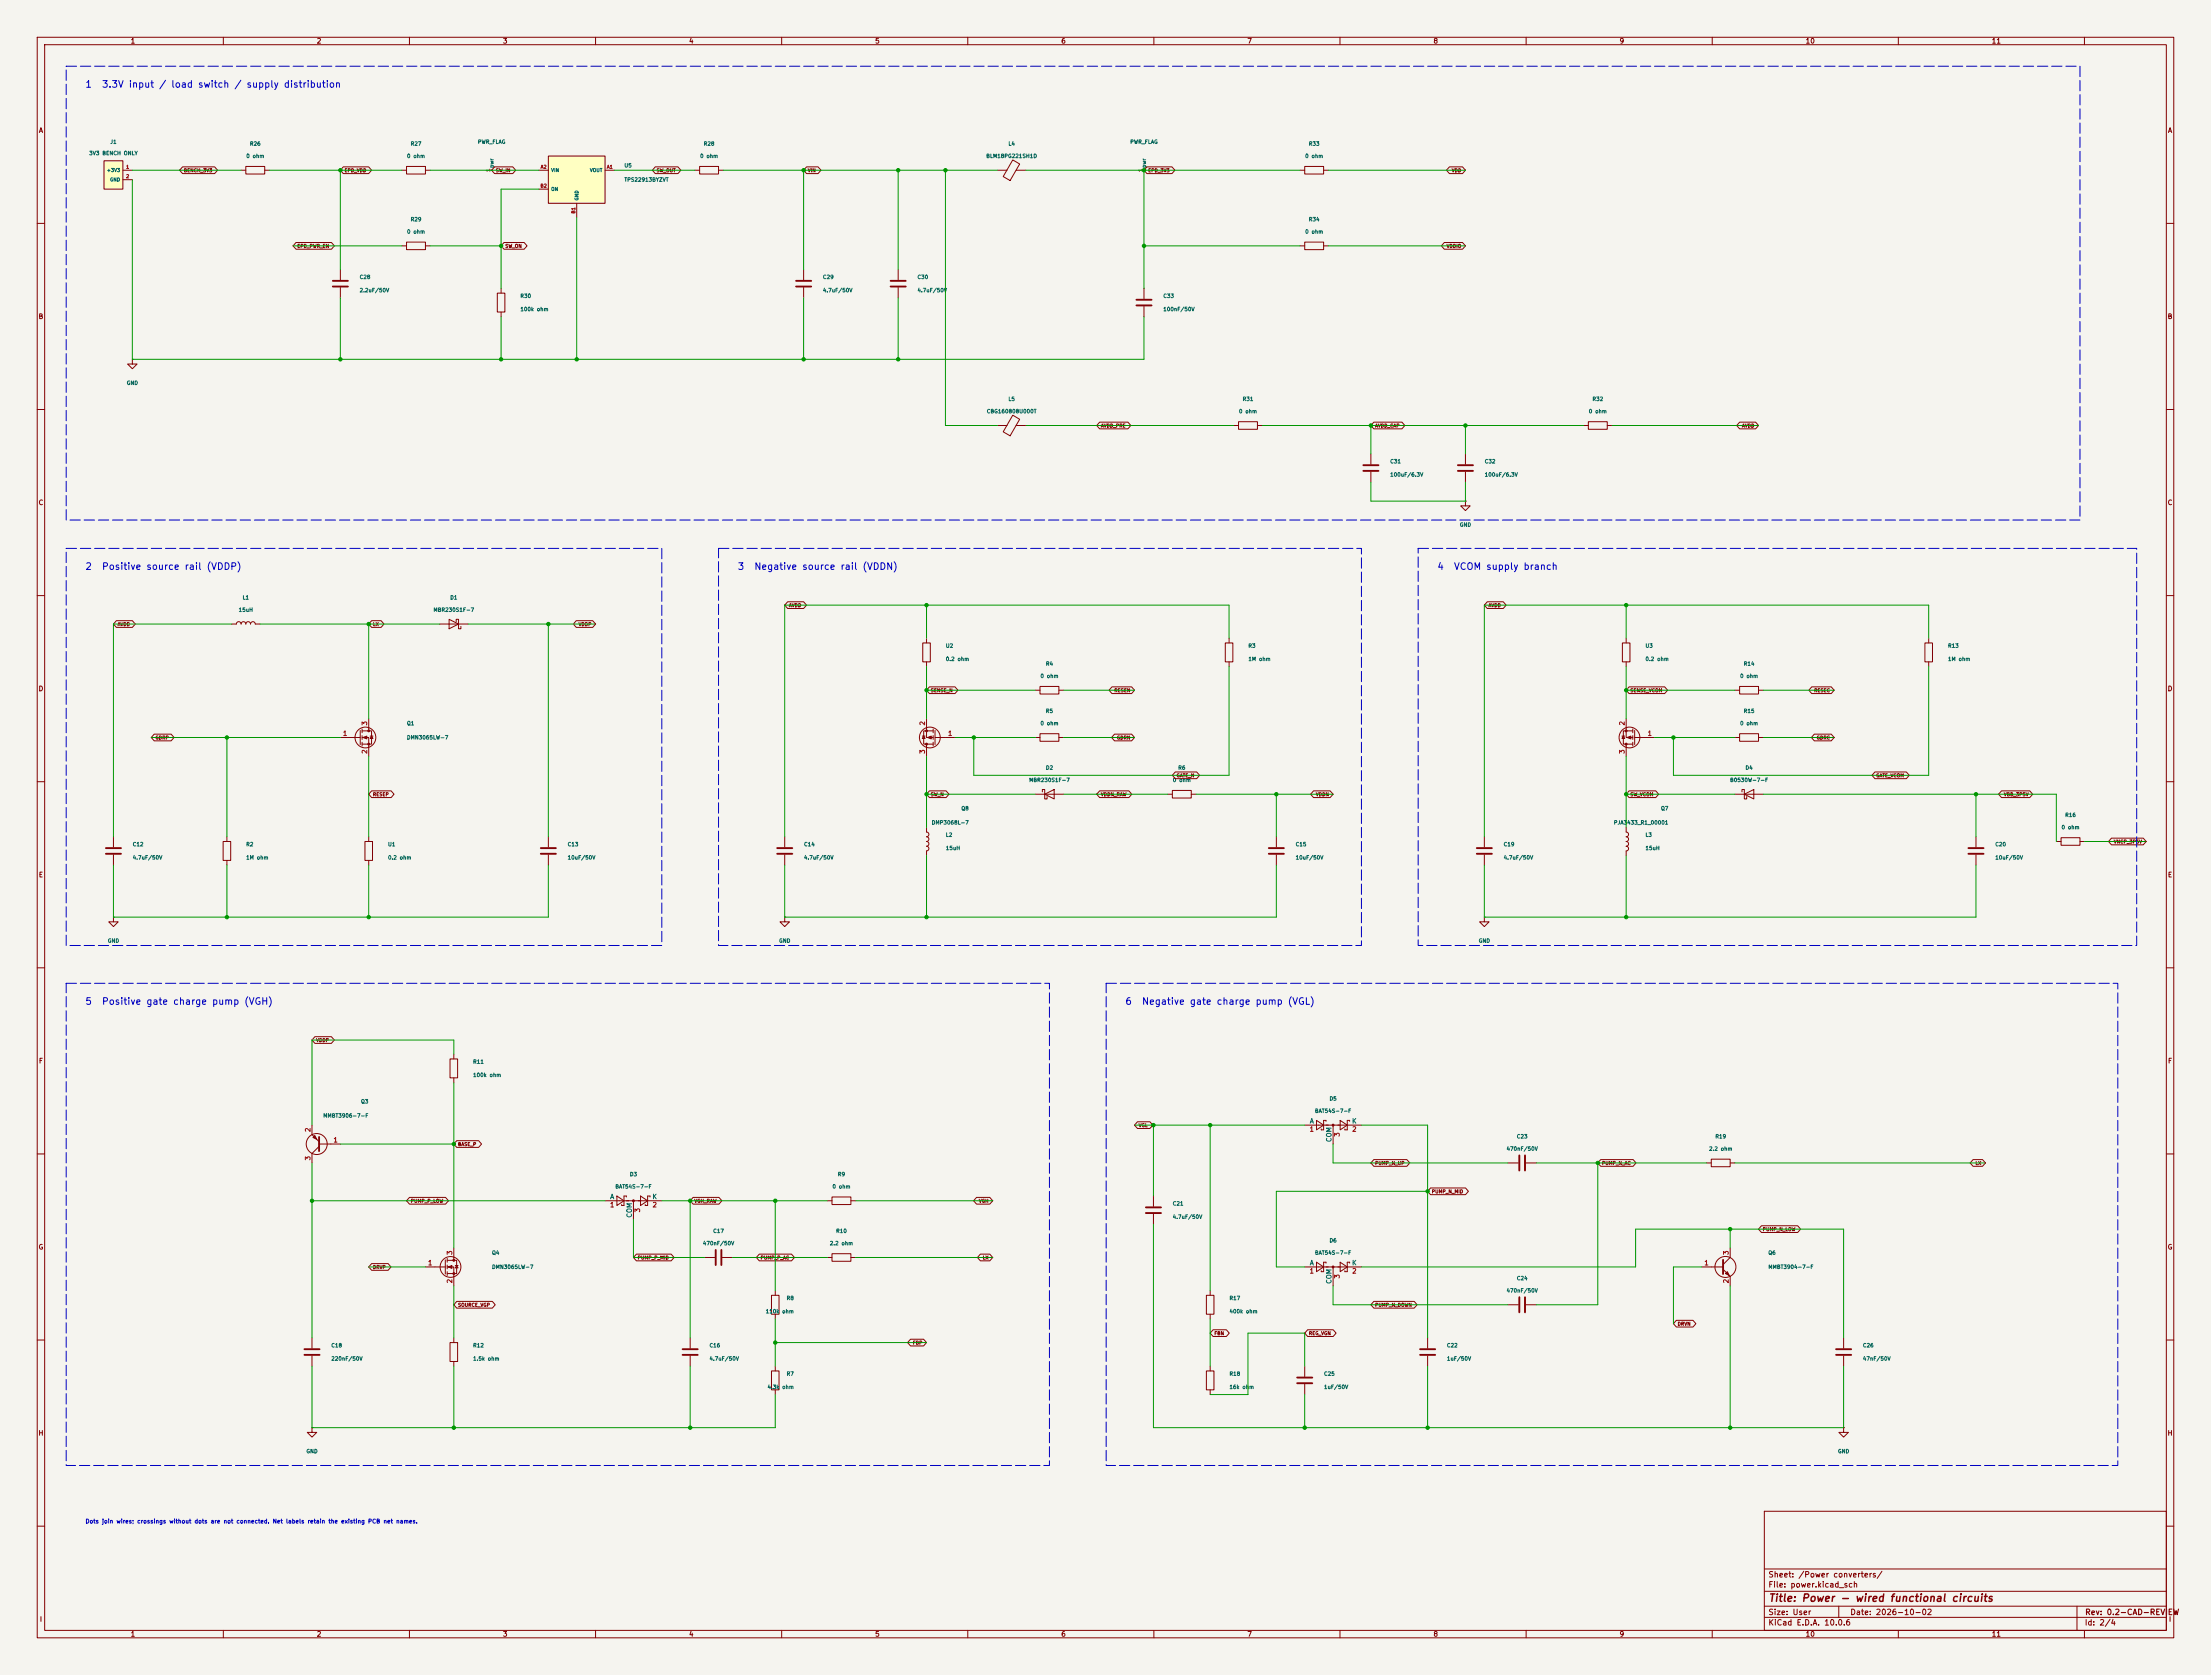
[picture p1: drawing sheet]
<svg xmlns="http://www.w3.org/2000/svg" width="594mm" height="450mm" viewBox="0 0 594 450" stroke-linecap="round" stroke-linejoin="round" font-family="sans-serif">
<defs><g id="words">
<text font-size="2" fill="#840000" x="475" y="430.8">Title: Power - wired functional circuits</text>
<g font-size="1.8" fill="#0000c2">
<text x="22.8" y="24">1</text>
<text x="27.2" y="24">3.3V input / load switch / supply distribution</text>
<text x="22.8" y="153.5">2</text>
<text x="27.2" y="153.5">Positive source rail (VDDP)</text>
<text x="198" y="153.5">3</text>
<text x="202.5" y="153.5">Negative source rail (VDDN)</text>
<text x="386" y="153.5">4</text>
<text x="390.5" y="153.5">VCOM supply branch</text>
<text x="22.8" y="270.4">5</text>
<text x="27.2" y="270.4">Positive gate charge pump (VGH)</text>
<text x="302.2" y="270.4">6</text>
<text x="306.6" y="270.4">Negative gate charge pump (VGL)</text>
</g>
<g font-size="1.5" fill="#840000">
<text x="475" y="424.2">Sheet: /Power converters/</text>
<text x="475" y="426.9">File: power.kicad_sch</text>
<text x="475" y="437.1">KiCad E.D.A. 10.0.6</text>
<text x="475" y="434.3">Size: User</text>
<text x="497" y="434.3">Date: 2026-10-02</text>
<text x="560" y="437.1">Id: 2/4</text>
<text x="560" y="434.2">Rev: 0.2-CAD-REVIEW</text>
</g>
<g font-size="1.3" fill="#840000">
<text x="35" y="12">1</text>
<text x="85" y="12">2</text>
<text x="135" y="12">3</text>
<text x="185" y="12">4</text>
<text x="235" y="12">5</text>
<text x="285" y="12">6</text>
<text x="335" y="12">7</text>
<text x="385" y="12">8</text>
<text x="435" y="12">9</text>
<text x="485" y="12">10</text>
<text x="535" y="12">11</text>
<text x="10.3" y="36">A</text>
<text x="582.3" y="36">A</text>
<text x="10.2" y="86">B</text>
<text x="582.2" y="86">B</text>
<text x="10.2" y="136">C</text>
<text x="582.2" y="136">C</text>
<text x="10.2" y="186">D</text>
<text x="582.2" y="186">D</text>
<text x="10.3" y="236">E</text>
<text x="582.3" y="236">E</text>
<text x="10.3" y="286">F</text>
<text x="582.3" y="286">F</text>
<text x="10.2" y="336">G</text>
<text x="582.2" y="336">G</text>
<text x="10.2" y="386">H</text>
<text x="582.2" y="386">H</text>
<text x="10.6" y="436">I</text>
<text x="582.6" y="436">I</text>
<text x="35" y="440">1</text>
<text x="85" y="440">2</text>
<text x="135" y="440">3</text>
<text x="185" y="440">4</text>
<text x="235" y="440">5</text>
<text x="285" y="440">6</text>
<text x="335" y="440">7</text>
<text x="385" y="440">8</text>
<text x="435" y="440">9</text>
<text x="485" y="440">10</text>
<text x="535" y="440">11</text>
</g>
<g font-size="1.3" fill="#a90000">
<text x="92" y="198">1</text>
<text x="98.9" y="195.1" transform="rotate(-90 98.9 195.1)">3</text>
<text x="248.8" y="195.1" transform="rotate(-90 248.8 195.1)">2</text>
<text x="254.5" y="198">1</text>
<text x="436.7" y="195.1" transform="rotate(-90 436.7 195.1)">2</text>
<text x="442.5" y="198">1</text>
<text x="98.9" y="202.7" transform="rotate(-90 98.9 202.7)">2</text>
<text x="248.8" y="202.7" transform="rotate(-90 248.8 202.7)">3</text>
<text x="436.7" y="202.7" transform="rotate(-90 436.7 202.7)">3</text>
<text x="83.7" y="304.3" transform="rotate(-90 83.7 304.3)">2</text>
<text x="351.7" y="304.3">1</text>
<text x="360.2" y="305.5" transform="rotate(-90 360.2 305.5)">3</text>
<text x="363.1" y="304.3">2</text>
<text x="83.7" y="311.9" transform="rotate(-90 83.7 311.9)">3</text>
<text x="89.4" y="307.2">1</text>
<text x="163.7" y="324.7">1</text>
<text x="172.2" y="325.9" transform="rotate(-90 172.2 325.9)">3</text>
<text x="175.2" y="324.7">2</text>
<text x="114.8" y="340.2">1</text>
<text x="121.8" y="337.3" transform="rotate(-90 121.8 337.3)">3</text>
<text x="457.7" y="340.2">1</text>
<text x="464.7" y="337.3" transform="rotate(-90 464.7 337.3)">3</text>
<text x="121.8" y="344.9" transform="rotate(-90 121.8 344.9)">2</text>
<text x="351.7" y="342.4">1</text>
<text x="360.2" y="343.6" transform="rotate(-90 360.2 343.6)">3</text>
<text x="363.1" y="342.4">2</text>
<text x="464.7" y="344.9" transform="rotate(-90 464.7 344.9)">2</text>
</g>
<g font-size="1.3" fill="#006464">
<text x="351.8" y="302.1">A</text>
<text x="363.1" y="302.1">K</text>
<text x="358" y="307" transform="rotate(-90 358 307)">COM</text>
<text x="163.8" y="322.5">A</text>
<text x="175.1" y="322.5">K</text>
<text x="170" y="327.3" transform="rotate(-90 170 327.3)">COM</text>
<text x="351.8" y="340.2">A</text>
<text x="363.1" y="340.2">K</text>
<text x="358" y="345.1" transform="rotate(-90 358 345.1)">COM</text>
</g>
<text font-size="1.1" fill="#0000c2" x="22.9" y="409.5">Dots join wires; crossings without dots are not connected. Net labels retain the existing PCB net names.</text>
<g font-size="1" fill="#006464">
<text x="23.9" y="41.9">3V3 BENCH ONLY</text>
<text x="29.5" y="38.9">J1</text>
<text x="67" y="39.4">R26</text>
<text x="110.2" y="39.4">R27</text>
<text x="128.3" y="38.9">PWR_FLAG</text>
<text x="188.9" y="39.4">R28</text>
<text x="270.8" y="39.4">L4</text>
<text x="303.5" y="38.9">PWR_FLAG</text>
<text x="351.5" y="39.4">R33</text>
<text x="66.1" y="42.7">0 ohm</text>
<text x="109.2" y="42.7">0 ohm</text>
<text x="132.8" y="45.2" transform="rotate(-90 132.8 45.2)">pwr</text>
<text x="167.6" y="45.2">U5</text>
<text x="188" y="42.7">0 ohm</text>
<text x="264.8" y="42.7">BLM18PG221SH1D</text>
<text x="308.1" y="45.2" transform="rotate(-90 308.1 45.2)">pwr</text>
<text x="350.5" y="42.7">0 ohm</text>
<text x="167.6" y="49">TPS22913BYZVT</text>
<text x="110.2" y="59.7">R29</text>
<text x="351.5" y="59.7">R34</text>
<text x="109.2" y="63">0 ohm</text>
<text x="350.5" y="63">0 ohm</text>
<text x="96.5" y="75.2">C28</text>
<text x="221" y="75.2">C29</text>
<text x="246.4" y="75.2">C30</text>
<text x="96.5" y="78.7">2.2uF/50V</text>
<text x="139.7" y="80.3">R30</text>
<text x="139.7" y="83.8">100k ohm</text>
<text x="221" y="78.7">4.7uF/50V</text>
<text x="246.4" y="78.7">4.7uF/50V</text>
<text x="312.4" y="80.3">C33</text>
<text x="312.4" y="83.8">100nF/50V</text>
<text x="33.9" y="103.6">GND</text>
<text x="270.8" y="108">L5</text>
<text x="333.7" y="108">R31</text>
<text x="427.7" y="108">R32</text>
<text x="265" y="111.3">CBG160808U000T</text>
<text x="332.8" y="111.3">0 ohm</text>
<text x="426.7" y="111.3">0 ohm</text>
<text x="373.4" y="124.7">C31</text>
<text x="398.8" y="124.7">C32</text>
<text x="373.4" y="128.3">100uF/6.3V</text>
<text x="398.8" y="128.3">100uF/6.3V</text>
<text x="392.1" y="141.7">GND</text>
<text x="65.1" y="161.3">L1</text>
<text x="120.8" y="161.3">D1</text>
<text x="64" y="164.6">15uH</text>
<text x="116.3" y="164.6">MBR230S1F-7</text>
<text x="254" y="174.3">U2</text>
<text x="254" y="177.8">0.2 ohm</text>
<text x="280.9" y="179.1">R4</text>
<text x="335.3" y="174.3">R3</text>
<text x="335.3" y="177.8">1M ohm</text>
<text x="441.9" y="174.3">U3</text>
<text x="441.9" y="177.8">0.2 ohm</text>
<text x="468.3" y="179.1">R14</text>
<text x="523.2" y="174.3">R13</text>
<text x="523.2" y="177.8">1M ohm</text>
<text x="279.4" y="182.4">0 ohm</text>
<text x="467.4" y="182.4">0 ohm</text>
<text x="280.9" y="191.8">R5</text>
<text x="468.3" y="191.8">R15</text>
<text x="109.2" y="195.1">Q1</text>
<text x="279.4" y="195.1">0 ohm</text>
<text x="467.4" y="195.1">0 ohm</text>
<text x="109.2" y="198.9">DMN3065LW-7</text>
<text x="280.9" y="207">D2</text>
<text x="316.4" y="207">R6</text>
<text x="468.8" y="207">D4</text>
<text x="276.4" y="210.3">MBR230S1F-7</text>
<text x="315" y="210.3">0 ohm</text>
<text x="464.7" y="210.3">B0530W-7-F</text>
<text x="250.2" y="221.8">DMP3068L-7</text>
<text x="258.2" y="217.9">Q8</text>
<text x="433.5" y="221.8">PJA3433_R1_00001</text>
<text x="446.1" y="217.9">Q7</text>
<text x="554.7" y="219.7">R16</text>
<text x="35.5" y="227.6">C12</text>
<text x="66" y="227.6">R2</text>
<text x="104.1" y="227.6">U1</text>
<text x="152.4" y="227.6">C13</text>
<text x="215.9" y="227.6">C14</text>
<text x="254" y="225.1">L2</text>
<text x="348" y="227.6">C15</text>
<text x="403.8" y="227.6">C19</text>
<text x="441.9" y="225.1">L3</text>
<text x="535.9" y="227.6">C20</text>
<text x="553.7" y="223">0 ohm</text>
<text x="35.5" y="231.1">4.7uF/50V</text>
<text x="66" y="231.1">1M ohm</text>
<text x="104.1" y="231.1">0.2 ohm</text>
<text x="152.4" y="231.1">10uF/50V</text>
<text x="215.9" y="231.1">4.7uF/50V</text>
<text x="254" y="228.6">15uH</text>
<text x="348" y="231.1">10uF/50V</text>
<text x="403.8" y="231.1">4.7uF/50V</text>
<text x="441.9" y="228.6">15uH</text>
<text x="535.9" y="231.1">10uF/50V</text>
<text x="28.9" y="253.5">GND</text>
<text x="209.2" y="253.5">GND</text>
<text x="397.2" y="253.5">GND</text>
<text x="127" y="286">R11</text>
<text x="127" y="289.6">100k ohm</text>
<text x="96.9" y="296.7">Q3</text>
<text x="353.2" y="299.2">BAT54S-7-F</text>
<text x="357.1" y="295.9">D5</text>
<text x="86.7" y="300.5">MMBT3906-7-F</text>
<text x="404.6" y="309.4">470nF/50V</text>
<text x="407.4" y="306.1">C23</text>
<text x="459" y="309.4">2.2 ohm</text>
<text x="460.7" y="306.1">R19</text>
<text x="169.1" y="316.2">D3</text>
<text x="225" y="316.2">R9</text>
<text x="165.2" y="319.5">BAT54S-7-F</text>
<text x="223.5" y="319.5">0 ohm</text>
<text x="314.9" y="324.1">C21</text>
<text x="314.9" y="327.7">4.7uF/50V</text>
<text x="188.7" y="334.8">470nF/50V</text>
<text x="191.5" y="331.5">C17</text>
<text x="222.8" y="334.8">2.2 ohm</text>
<text x="224.5" y="331.5">R10</text>
<text x="357.1" y="334">D6</text>
<text x="132.1" y="337.3">Q4</text>
<text x="132.1" y="341.1">DMN3065LW-7</text>
<text x="353.2" y="337.3">BAT54S-7-F</text>
<text x="475" y="337.3">Q6</text>
<text x="475" y="341.1">MMBT3904-7-F</text>
<text x="404.6" y="347.5">470nF/50V</text>
<text x="407.4" y="344.2">C24</text>
<text x="205.6" y="353.1">110k</text>
<text x="210" y="353.1">ohm</text>
<text x="211.2" y="349.5">R8</text>
<text x="330.2" y="349.5">R17</text>
<text x="330.2" y="353.1">400k ohm</text>
<text x="88.9" y="362.2">C18</text>
<text x="88.9" y="365.8">220nF/50V</text>
<text x="127" y="362.2">R12</text>
<text x="127" y="365.8">1.5k ohm</text>
<text x="190.5" y="362.2">C16</text>
<text x="190.5" y="365.8">4.7uF/50V</text>
<text x="388.6" y="362.2">C22</text>
<text x="388.6" y="365.8">1uF/50V</text>
<text x="500.4" y="362.2">C26</text>
<text x="500.4" y="365.8">47nF/50V</text>
<text x="211.2" y="369.8">R7</text>
<text x="330.2" y="369.8">R18</text>
<text x="355.6" y="369.8">C25</text>
<text x="206.1" y="373.4">4.3k</text>
<text x="210" y="373.4">ohm</text>
<text x="330.2" y="373.4">16k ohm</text>
<text x="355.6" y="373.4">1uF/50V</text>
<text x="82.2" y="390.7">GND</text>
<text x="493.7" y="390.7">GND</text>
</g>
<g font-size="1" fill="#a90000">
<text x="131.9" y="46.3" transform="rotate(-90 131.9 46.3)">1</text>
<text x="307.2" y="46.3" transform="rotate(-90 307.2 46.3)">1</text>
</g>
<g font-size=".9" fill="#006464">
<text x="28.6" y="46.4">+3V3</text>
<text x="148" y="46.4">VIN</text>
<text x="158.4" y="46.4">VOUT</text>
<text x="29.5" y="49">GND</text>
<text x="148" y="51.5">ON</text>
<text x="155.6" y="54" transform="rotate(-90 155.6 54)">GND</text>
</g>
<g font-size=".9" fill="#a90000">
<text x="33.8" y="45.5">1</text>
<text x="145.1" y="45.5">A2</text>
<text x="162.9" y="45.5">A1</text>
<text x="33.8" y="48.1">2</text>
<text x="145.1" y="50.6">B2</text>
<text x="154.7" y="57.5" transform="rotate(-90 154.7 57.5)">B1</text>
</g>
<g font-size=".9" fill="#840000">
<text x="49.3" y="46.5">BENCH_3V3</text>
<text x="92.5" y="46.5">EPD_VDD</text>
<text x="133.1" y="46.5">SW_IN</text>
<text x="176.3" y="46.5">SW_OUT</text>
<text x="216.9" y="46.5">VIN</text>
<text x="308.4" y="46.5">EPD_3V3</text>
<text x="389.9" y="46.5">VDD</text>
<text x="79.8" y="66.8">EPD_PWR_EN</text>
<text x="135.6" y="66.8">SW_ON</text>
<text x="388.6" y="66.8">VDDIO</text>
<text x="295.7" y="115.1">AVDD_PRE</text>
<text x="369.3" y="115.1">AVDD_CAP</text>
<text x="467.9" y="115.1">AVDD</text>
<text x="211.8" y="163.3">AVDD</text>
<text x="399.8" y="163.3">AVDD</text>
<text x="31.5" y="168.4">AVDD</text>
<text x="100.1" y="168.4">LX</text>
<text x="155.3" y="168.4">VDDP</text>
<text x="249.9" y="186.2">SENSE_N</text>
<text x="299.3" y="186.2">RESEN</text>
<text x="437.9" y="186.2">SENSE_VCOM</text>
<text x="487.3" y="186.2">RESEC</text>
<text x="41.7" y="198.9">GDRP</text>
<text x="300" y="198.9">GDRN</text>
<text x="488" y="198.9">GDRC</text>
<text x="316" y="209">GATE_N</text>
<text x="503.9" y="209">GATE_VCOM</text>
<text x="100.1" y="214.1">RESEP</text>
<text x="249.9" y="214.1">SW_N</text>
<text x="295.7" y="214.1">VDDN_RAW</text>
<text x="353.4" y="214.1">VDDN</text>
<text x="437.9" y="214.1">SW_VCOM</text>
<text x="538.3" y="214.1">VBB_3P5V</text>
<text x="567.8" y="226.8">VNCP_3P5V</text>
<text x="84.8" y="280.2">VDDP</text>
<text x="305.8" y="303">VGL</text>
<text x="122.9" y="308.1">BASE_P</text>
<text x="369.3" y="313.2">PUMP_N_UP</text>
<text x="430.3" y="313.2">PUMP_N_AC</text>
<text x="530.6" y="313.2">LX</text>
<text x="110.2" y="323.3">PUMP_P_LOW</text>
<text x="186.4" y="323.3">VGH_RAW</text>
<text x="262.9" y="323.3">VGH</text>
<text x="384.6" y="320.8">PUMP_N_MID</text>
<text x="473.5" y="331">PUMP_N_LOW</text>
<text x="100.1" y="341.1">DRVP</text>
<text x="171.2" y="338.6">PUMP_P_MID</text>
<text x="204.2" y="338.6">PUMP_P_AC</text>
<text x="263.9" y="338.6">LX</text>
<text x="122.9" y="351.3">SOURCE_VGP</text>
<text x="369.3" y="351.3">PUMP_N_DOWN</text>
<text x="326.1" y="358.9">FBN</text>
<text x="351.5" y="358.9">REG_VGN</text>
<text x="450.6" y="356.4">DRVN</text>
<text x="245.1" y="361.4">FBP</text>
</g>
</g></defs>
<path d="M0 0h594v450h-594z" fill="#f5f4ef" stroke="#f5f4ef" stroke-width=".27"/>
<g fill="none" stroke="#840000" stroke-width=".27">
<path d="M10 10h574v430h-574zM12 12h570v426h-570zM60 10v2M110 10v2M160 10v2M210 10v2M260 10v2M310 10v2M360 10v2M410 10v2M460 10v2M510 10v2"/>
<path d="M560 10v2M10 60h2M582 60h2M10 110h2M582 110h2M10 160h2M582 160h2M10 210h2M582 210h2M530.9 224.8v2.8M530.9 229.6v2.8M10 260h2"/>
<path d="M582 260h2M10 310h2M582 310h2M10 360h2M582 360h2M495.3 383.6v1.2h1.3l-1.3 1.3-1.3-1.3h1.3M495.3 383.6h.1M10 410h2M474 406h108v32h-108zM582 410h2M60 438v2M110 438v2"/>
<path d="M160 438v2M210 438v2M260 438v2M310 438v2M360 438v2M410 438v2M460 438v2M474 434.5h108M474 431.5h108M474 427.5h108M474 421.5h108M494 431.5v3"/>
<path d="M510 438v2M558 431.5v6.5M560 438v2"/>
</g>
<path d="M528.8 227.9h4.1M528.8 229.4h4.1" fill="none" stroke="#840000" stroke-width=".51"/>
<path d="M27.9 43.2h5.1v7.6h-5.1z" fill="#ffffc2"/>
<g fill="none" stroke="#840000" stroke-width=".27">
<path d="M27.9 43.2h5.1v7.6h-5.1zM33 45.7h2.6M33 48.3h2.6M107.9 45.7h1.3M109.2 44.7h5.1v2h-5.1zM114.3 45.7h1.3M186.7 45.7h1.3M188 44.7h5v2h-5zM193 45.7h1.3M268 45.7h2.5M272.1 43l1.8 1.1-2.5 4.4-1.9-1.1zM273 45.7h2.6"/>
<path d="M307.3 45.7h.1M349.2 45.7h1.3M350.5 44.7h5.1v2h-5.1zM355.6 45.7h1.3M107.9 66.1h1.3M109.2 65h5.1v2.1h-5.1zM114.3 66.1h1.3M133.6 78.8h2v5h-2zM134.6 77.5v1.3M215.9 72.4v2.8M215.9 77.2v2.8M241.3 72.4v2.8"/>
<path d="M241.3 77.2v2.8M307.3 77.5v2.8M349.2 66.1h1.3M350.5 65h5.1v2.1h-5.1zM355.6 66.1h1.3M35.6 96.5v1.3h1.2l-1.2 1.3-1.3-1.3h1.3M35.6 96.5h.1M134.6 83.8v1.3M307.3 82.3v2.8M268 114.3h2.5M272.1 111.5l1.8 1.1-2.5 4.5-1.9-1.1zM273 114.3h2.6"/>
<path d="M331.5 114.3h1.2M332.7 113.3h5.1v2h-5.1zM337.8 114.3h1.3M425.4 114.3h1.3M426.7 113.3h5.1v2h-5.1zM431.8 114.3h1.3M368.3 121.9v2.8M368.3 126.8v2.8M393.7 134.6v1.3h1.3l-1.3 1.3-1.3-1.3h1.3M393.7 134.6h.1M393.7 121.9v2.8M393.7 126.8v2.8"/>
<path d="M62.2 167.7h1.3l.2-.5 .4-.2 .5 .2 .2 .5 .2-.5 .4-.2 .5 .2 .1 .5 .2-.5 .5-.2 .4 .2 .2 .5 .2-.5 .4-.2 .5 .2 .2 .5h1.2M118.1 167.7h7.6M120.6 166.4l2.6 1.3-2.6 1.2zM122.6 167v-.6h.6v2.5h.6v-.6M247.9 172.7h2v5.1h-2zM248.9 171.5v1.2M248.9 177.8v1.3M329.2 172.7h2v5.1h-2zM330.2 171.5v1.2M330.2 177.8v1.3M435.9 172.7h2v5.1h-2zM436.9 171.5v1.2"/>
<path d="M436.9 177.8v1.3M517.1 172.7h2.1v5.1h-2.1zM518.2 171.5v1.2M518.2 177.8v1.3M91.4 198.1h5.4M96.8 196.2v3.8M97.3 196.4h2.5v3.5h-2.5M97.3 198.1h1.8v5.1M97.3 195.8v1.1M97.3 197.6v1M97.3 199.4v1M99.1 193.1v3.3"/>
<path d="M99.4 197.8h.8M99.8 197.8l.4 .6h-.8zM247.8 197.8h.7M248.2 197.8l.3 .6h-.7zM248.9 193.1v5h1.8M248.9 199.9v3.3M250.7 196.4h-2.5v3.5h2.5M250.7 195.8v1.1M250.7 197.6v1M250.7 199.4v1M251.2 196.2v3.8M251.2 198.1h5.3"/>
<path d="M278.1 198.1h1.3M278.1 185.4h1.3M279.4 184.4h5.1v2h-5.1zM279.4 197.1h5.1v2h-5.1zM284.5 198.1h1.2M284.5 185.4h1.2M435.7 197.8h.8M436.1 197.8l.4 .6h-.8zM436.9 193.1v5h1.8M436.9 199.9v3.3M438.7 196.4h-2.6v3.5h2.6M438.7 195.8v1.1"/>
<path d="M438.7 197.6v1M438.7 199.4v1M439.2 198.1h5.3M439.2 196.2v3.8M466.1 198.1h1.3M466.1 185.4h1.3M467.4 184.4h5v2h-5zM467.4 197.1h5v2h-5zM472.4 198.1h1.3M472.4 185.4h1.3M278.1 213.4h7.6M280 212.7v-.6h.7v2.5h.6v-.6"/>
<path d="M280.7 213.4l2.5-1.3v2.5zM313.7 213.4h1.3M315 212.4h5v2h-5zM320 213.4h1.3M466.1 213.4h7.6M468 212.7v-.6h.6v2.5h.7v-.6M468.6 213.4l2.6-1.3v2.5zM30.5 224.8v2.8M30.5 229.6v2.8M59.9 226.1h2.1v5.1h-2.1zM61 224.8v1.3M61 231.2v1.2"/>
<path d="M98 226.1h2.1v5.1h-2.1zM99.1 224.8v1.3M99.1 231.2v1.2M147.3 224.8v2.8M147.3 229.6v2.8M210.8 224.8v2.8M210.8 229.6v2.8M248.9 222.3v1.2l.5 .2 .1 .5-.1 .4-.5 .2 .5 .2 .1 .4-.1 .5-.5 .2 .5 .2 .1 .4-.1 .4-.5 .2 .5 .2 .1 .5-.1 .4-.5 .2v1.3M342.9 224.8v2.8M342.9 229.6v2.8M398.8 224.8v2.8M398.8 229.6v2.8"/>
<path d="M436.9 222.3v1.2l.4 .2 .2 .5-.2 .4-.4 .2 .4 .2 .2 .4-.2 .5-.4 .2 .4 .2 .2 .4-.2 .5-.4 .2 .4 .1 .2 .5-.2 .4-.4 .2v1.3M552.4 226.1h1.3M553.7 225.1h5.1v2h-5.1zM558.8 226.1h1.3M30.5 246.4v1.3h1.2l-1.2 1.2-1.3-1.2h1.3M30.5 246.4h.1M210.8 246.4v1.3h1.3l-1.3 1.2-1.3-1.2h1.3M210.8 246.4h.1M398.8 246.4v1.3h1.2l-1.2 1.2-1.3-1.2h1.3M398.8 246.4h.1M120.9 284.5h2v5.1h-2zM121.9 283.2v1.3"/>
<path d="M121.9 289.6v1.2M83.8 302.3v2.5l1.9 1.9M85.7 308l-1.9 1.9v2.5M85.7 307.4h5.7M350.5 302.3h15.3M353.7 301l1.9 1.3-1.9 1.2zM356.2 301.3v-.3h-.6v2.5h-.6v-.2M358.1 302.3v5.1M360 301l1.9 1.3-1.9 1.2zM362.6 301.3v-.3h-.7v2.5h-.6v-.2M405.1 312.4h2.8M410 312.4h2.7"/>
<path d="M458.5 312.4h1.2M459.7 311.4h5.1v2h-5.1zM464.8 312.4h1.3M119.6 338.5v3.8M120.1 338.6h2.6v3.6h-2.6M120.1 338.1v1M120.1 339.9v1M121.9 335.3v3.3M122.3 340h.8M122.7 340l.4 .6h-.8zM162.6 322.6h15.2M165.7 321.3l1.9 1.3-1.9 1.3z"/>
<path d="M168.3 321.6v-.3h-.7v2.6h-.6v-.3M170.2 322.6v5.1M172.1 321.3l1.9 1.3-1.9 1.3zM174.6 321.6v-.3h-.6v2.6h-.6v-.3M189.2 337.8h2.8M194.1 337.8h2.7M222.2 322.6h1.3M222.2 337.8h1.3M223.5 336.8h5.1v2h-5.1zM223.5 321.6h5.1v2h-5.1zM228.6 322.6h1.3M228.6 337.8h1.3"/>
<path d="M309.9 321.3v2.8M309.9 326.1v2.8M353.7 339.1l1.9 1.3-1.9 1.2zM356.2 339.4v-.3h-.6v2.5h-.6v-.2M360 339.1l1.9 1.3-1.9 1.2zM362.6 339.4v-.3h-.7v2.5h-.6v-.2M464.8 335.3v2.5l-1.9 1.9M83.8 359.4v2.8M114.3 340.4h5.3M120.1 340.4h1.8v5.1M120.1 341.6v1.1M121.9 359.4v1.3"/>
<path d="M185.4 359.4v2.8M207.3 348h2v5.1h-2zM208.3 346.7v1.3M208.3 353.1v1.2M324.1 348h2v5.1h-2zM325.1 346.7v1.3M325.1 353.1v1.2M350.5 340.4h15.3M358.1 340.4v5.1M383.5 359.4v2.8M405.1 350.5h2.8M410 350.5h2.7"/>
<path d="M457.2 340.4h5.7M462.9 341l1.9 1.9v2.6M495.3 359.4v2.8M83.8 364.2v2.8M120.9 360.7h2v5.1h-2zM121.9 365.8v1.2M185.4 364.2v2.8M207.3 368.3h2v5.1h-2zM208.3 367v1.3M208.3 373.4v1.3M324.1 368.3h2v5.1h-2zM325.1 367v1.3"/>
<path d="M325.1 373.4v1.3M350.5 367v2.8M350.5 371.9v2.8M383.5 364.2v2.8M495.3 364.2v2.8M83.8 383.6v1.2h1.3l-1.3 1.3-1.3-1.3h1.3M83.8 383.6h.1"/>
<circle cx="98.2" cy="198.1" r="2.79"/>
<circle cx="249.8" cy="198.1" r="2.79"/>
<circle cx="437.8" cy="198.1" r="2.79"/>
<circle cx="85.1" cy="307.4" r="2.82"/>
<circle cx="121" cy="340.4" r="2.79"/>
<circle cx="463.5" cy="340.4" r="2.82"/>
</g>
<g fill="#840000" stroke="#840000" stroke-width=".27">
<path d="M249.2 198.1l1-.3v.7z"/>
<path d="M84.1 305.6l.5-.5 .5 1z"/>
<path d="M463.5 342.2l.6-.6 .5 1.1z"/>
<path d="M437.1 198.1l1-.3v.7z"/>
<path d="M120.4 340.4l1-.4v.8z"/>
<path d="M97.5 198.1l1.1-.3v.7z"/>
<circle cx="170.2" cy="322.6" r=".25"/>
<circle cx="248.9" cy="199.9" r=".25"/>
<circle cx="248.9" cy="196.4" r=".25"/>
<circle cx="436.9" cy="199.9" r=".25"/>
<circle cx="436.9" cy="196.4" r=".25"/>
<circle cx="358.1" cy="302.3" r=".25"/>
<circle cx="121.9" cy="338.6" r=".25"/>
<circle cx="121.9" cy="342.2" r=".25"/>
<circle cx="99.1" cy="196.4" r=".25"/>
<circle cx="99.1" cy="199.9" r=".25"/>
<circle cx="358.1" cy="340.4" r=".25"/>
</g>
<g fill="none" stroke="#840000" stroke-width=".51">
<path d="M213.9 75.5h4M213.9 77h4M239.3 75.5h4M239.3 77h4M305.3 80.5h4.1M305.3 82.1h4.1M366.3 125h4M366.3 126.5h4M391.7 125h4M391.7 126.5h4M28.4 227.9h4.1M28.4 229.4h4.1"/>
<path d="M145.3 227.9h4.1M145.3 229.4h4.1M208.8 227.9h4.1M208.8 229.4h4.1M340.9 227.9h4M340.9 229.4h4M396.7 227.9h4.1M396.7 229.4h4.1M85.7 305.4v3.9M408.2 310.4v4.1M409.7 310.4v4.1M192.3 335.8v4.1"/>
<path d="M193.8 335.8v4.1M307.8 324.4h4.1M307.8 325.9h4.1M462.9 338.5v3.8M408.2 348.5v4.1M409.7 348.5v4.1M81.8 362.5h4.1M81.8 364h4.1M183.4 362.5h4.1M183.4 364h4.1M348.5 370.1h4.1M348.5 371.6h4.1"/>
<path d="M381.5 362.5h4.1M381.5 364h4.1M493.3 362.5h4M493.3 364h4"/>
</g>
<path d="M147.3 41.9h15.3v12.7h-15.3z" fill="#ffffc2"/>
<g fill="none" stroke="#840000" stroke-width=".27">
<path d="M49 44.8h8.7l.8 .9-.8 .9h-8.7l-.7-.9zM64.8 45.7h1.2M66 44.7h5.1v2h-5.1zM71.1 45.7h1.3M92.2 44.8h6.8l.8 .9-.8 .9h-6.8l-.8-.9zM132.1 45.7h.1M132.9 44.8h4.9l.7 .9-.7 .9h-4.9l-.8-.9zM144.8 45.7h2.5M144.8 50.8h2.5M147.3 41.9h15.3v12.7h-15.3zM154.9 54.6v3.8M162.6 45.7h2.5"/>
<path d="M176 44.8h6.1l.8 .9-.8 .9h-6.1l-.7-.9zM216.7 44.8h3.1l.8 .9-.8 .9h-3.1l-.8-.9zM308.1 44.8h6.8l.7 .9-.7 .9h-6.8l-.8-.9zM389.4 44.8h3.5l.8 .9-.8 .9h-3.5l-.8-.9zM79.5 65.2h9.5l.8 .9-.8 .9h-9.5l-.8-.9zM91.4 72.4v2.8M91.4 77.2v2.8M135.4 65.2h5.4l.8 .9-.8 .9h-5.4l-.8-.9zM388 65.2h4.9l.8 .9-.8 .9h-4.9l-.8-.9zM295.4 113.4h7.6l.8 .9-.8 .9h-7.6l-.8-.9zM369.1 113.4h7.5l.8 .9-.8 .9h-7.5l-.8-.9zM467.4 113.4h4.3l.7 .9-.7 .9h-4.3l-.8-.9z"/>
<path d="M31.3 166.8h4.3l.7 .9-.7 .9h-4.3l-.8-.9zM99.8 166.8h2.6l.8 .9-.8 .9h-2.6l-.7-.9zM154.8 166.8h4.4l.8 .9-.8 .9h-4.4l-.8-.9zM211.6 161.7h4.3l.8 .9-.8 .9h-4.3l-.8-.9zM399.6 161.7h4.3l.7 .9-.7 .9h-4.3l-.8-.9zM41.4 197.2h4.6l.8 .9-.8 .9h-4.6l-.8-.9zM249.7 184.5h6.9l.8 .9-.8 .9h-6.9l-.8-.9zM298.7 184.5h5.3l.8 .9-.8 .9h-5.3l-.7-.9zM299.4 197.2h4.6l.8 .9-.8 .9h-4.6l-.8-.9zM437.7 184.5h9.5l.8 .9-.8 .9h-9.5l-.8-.9zM486.7 184.5h5.3l.8 .9-.8 .9h-5.3l-.7-.9zM487.4 197.2h4.6l.8 .9-.8 .9h-4.6l-.8-.9z"/>
<path d="M99.8 212.5h5.3l.8 .9-.8 .9h-5.3l-.7-.9zM249.7 212.5h4.5l.8 .9-.8 .9h-4.5l-.8-.9zM295.4 212.5h7.9l.8 .9-.8 .9h-7.9l-.8-.9zM315.7 207.4h5.8l.8 .9-.8 .9h-5.8l-.7-.9zM352.9 212.5h4.5l.7 .9-.7 .9h-4.5l-.8-.9zM437.7 212.5h7.1l.8 .9-.8 .9h-7.1l-.8-.9zM503.7 207.4h8.5l.7 .9-.7 .9h-8.5l-.8-.9zM537.7 212.5h7.6l.8 .9-.8 .9h-7.6l-.8-.9zM567.3 225.2h8.5l.8 .9-.8 .9h-8.5l-.8-.9zM84.6 278.5h4.4l.8 .9-.8 .9h-4.4l-.8-.9zM122.7 306.5h5.9l.8 .9-.8 .9h-5.9l-.8-.9zM305.6 301.4h3.3l.8 .9-.8 .9h-3.3l-.8-.9z"/>
<path d="M369.1 311.5h8.9l.7 .9-.7 .9h-8.9l-.8-.9zM384.3 319.2h9.4l.8 .9-.8 .9h-9.4l-.8-.9zM430 311.5h8.8l.7 .9-.7 .9h-8.8l-.7-.9zM530.1 311.5h2.5l.8 .9-.8 .9h-2.5l-.8-.9zM99.8 339.5h4.5l.8 .9-.8 .9h-4.5l-.7-.9zM110 321.7h9.7l.8 .9-.8 .9h-9.7l-.8-.9zM171 336.9h9.3l.8 .9-.8 .9h-9.3l-.8-.9zM186.2 321.7h7l.7 .9-.7 .9h-7l-.8-.9zM204 336.9h8.6l.8 .9-.8 .9h-8.6l-.8-.9zM262.4 321.7h3.5l.8 .9-.8 .9h-3.5l-.8-.9zM263.4 336.9h2.5l.8 .9-.8 .9h-2.5l-.8-.9zM473.2 329.3h9.8l.7 .9-.7 .9h-9.8l-.8-.9z"/>
<path d="M122.7 349.6h9.6l.8 .9-.8 .9h-9.6l-.8-.9zM244.6 359.8h3.5l.8 .9-.8 .9h-3.5l-.8-.9zM325.9 357.3h3.6l.8 .9-.8 .9h-3.6l-.8-.9zM351.3 357.3h6.9l.8 .9-.8 .9h-6.9l-.8-.9zM369.1 349.6h10.8l.8 .9-.8 .9h-10.8l-.8-.9zM450.4 354.7h4.4l.8 .9-.8 .9h-4.4l-.8-.9z"/>
</g>
<path d="M89.4 75.5h4.1M89.4 77h4.1" fill="none" stroke="#840000" stroke-width=".51"/>
<g fill="none" stroke="#009600" stroke-width=".27">
<path d="M35.6 45.7h29.2M35.6 48.3v48.2h271.7v-11.4M72.4 45.7h35.5M91.4 45.7v26.7M115.6 45.7h29.2M144.8 50.8h-10.2v26.7M154.9 58.4v38.1M165.1 45.7h21.6M194.3 45.7h73.7M215.9 45.7v26.7M241.3 45.7v26.7M254 45.7v68.6h14"/>
<path d="M275.6 45.7h73.6M307.3 45.7v31.8M356.9 45.7h36.8M78.7 66.1h29.2M115.6 66.1h19M307.3 66.1h41.9M356.9 66.1h36.8M91.4 80v16.5M134.6 85.1v11.4M215.9 80v16.5M241.3 80v16.5M275.6 114.3h55.9"/>
<path d="M339.1 114.3h86.3M368.3 114.3v7.6M393.7 114.3v7.6M433.1 114.3h39.3M368.3 129.6v5h25.4v-5M62.2 167.7h-31.7v57.1M69.8 167.7h48.3M99.1 167.7v25.4M125.7 167.7h34.3M147.3 167.7v57.1M248.9 162.6v8.9M248.9 179.1v14"/>
<path d="M330.2 171.5v-8.9h-119.4v62.2M330.2 179.1v29.2h-68.6v-10.2M436.9 162.6v8.9M436.9 179.1v14M518.2 171.5v-8.9h-119.4v62.2M518.2 179.1v29.2h-68.6v-10.2M40.6 198.1h50.8M61 198.1v26.7M248.9 185.4h29.2M256.5 198.1h21.6M285.7 198.1h19.1M285.7 185.4h19.1"/>
<path d="M436.9 185.4h29.2M444.5 198.1h21.6M473.7 198.1h19.1M473.7 185.4h19.1M99.1 203.2v21.6M248.9 203.2v19.1M248.9 213.4h29.2M285.7 213.4h28M321.3 213.4h36.8M342.9 213.4v11.4M436.9 213.4h29.2M436.9 203.2v19.1"/>
<path d="M473.7 213.4h78.7v12.7M530.9 213.4v11.4M30.5 232.4v14h116.8v-14M61 232.4v14M99.1 232.4v14M210.8 232.4v14h132.1v-14M248.9 229.9v16.5M398.8 232.4v14h132.1v-14M436.9 229.9v16.5M560.1 226.1h16.5M121.9 283.2v-3.8h-38.1v22.9M121.9 290.8v44.5"/>
<path d="M83.8 312.4v47M91.4 307.4h30.5M304.8 302.3h45.7M309.9 302.3v19M325.1 302.3v44.4M358.1 307.4v5h47M365.8 302.3h17.7v57.1M412.7 312.4h45.8M429.3 312.4v38.1h-16.6M466.1 312.4h67.3M83.8 322.6h78.8M170.2 327.7v10.1h19"/>
<path d="M177.8 322.6h44.4M185.4 322.6v36.8M196.8 337.8h25.4M208.3 322.6v24.1M229.9 337.8h36.8M229.9 322.6h36.8M309.9 328.9v54.7h185.4v-16.6M383.5 320.1h-40.6v20.3h7.6M464.8 330.2v5.1M99.1 340.4h15.2M121.9 345.5v13.9M208.3 354.3v12.7"/>
<path d="M325.1 354.3v12.7M358.1 345.5v5h47M365.8 340.4h73.6v-10.2h55.9v29.2M457.2 340.4h-7.6v15.2M464.8 345.5v38.1M83.8 367v16.6h124.5v-8.9M121.9 367v16.6M185.4 367v16.6M208.3 360.7h40.6M350.5 367v-8.8h-15.2v16.5h-10.2M350.5 374.7v8.9M383.5 367v16.6"/>
</g>
<path d="M17.8 17.8h541v121.9h-541zM17.8 147.3h160v106.7h-160zM193 147.3h172.8v106.7h-172.8zM381 147.3h193v106.7h-193zM17.8 264.2h264.1v129.5h-264.1zM297.2 264.2h271.8v129.5h-271.8z" fill="none" stroke="#0000c2" stroke-width=".27" stroke-dasharray="2.8 1"/>
<g fill="#009600" stroke="#009600" stroke-width=".27">
<circle cx="248.9" cy="162.6" r=".46"/>
<circle cx="248.9" cy="185.4" r=".46"/>
<circle cx="248.9" cy="213.4" r=".46"/>
<circle cx="261.6" cy="198.1" r=".46"/>
<circle cx="530.9" cy="213.4" r=".46"/>
<circle cx="449.6" cy="198.1" r=".46"/>
<circle cx="436.9" cy="162.6" r=".46"/>
<circle cx="436.9" cy="185.4" r=".46"/>
<circle cx="436.9" cy="213.4" r=".46"/>
<circle cx="436.9" cy="246.4" r=".46"/>
<circle cx="464.8" cy="330.2" r=".46"/>
<circle cx="464.8" cy="383.6" r=".46"/>
<circle cx="350.5" cy="383.6" r=".46"/>
<circle cx="383.5" cy="383.6" r=".46"/>
<circle cx="429.3" cy="312.4" r=".46"/>
<circle cx="383.5" cy="320.1" r=".46"/>
<circle cx="208.3" cy="322.6" r=".46"/>
<circle cx="248.9" cy="246.4" r=".46"/>
<circle cx="309.9" cy="302.3" r=".46"/>
<circle cx="325.1" cy="302.3" r=".46"/>
<circle cx="208.3" cy="360.7" r=".46"/>
<circle cx="61" cy="198.1" r=".46"/>
<circle cx="61" cy="246.4" r=".46"/>
<circle cx="99.1" cy="167.7" r=".46"/>
<circle cx="147.3" cy="167.7" r=".46"/>
<circle cx="99.1" cy="246.4" r=".46"/>
<circle cx="307.3" cy="66.1" r=".46"/>
<circle cx="215.9" cy="96.5" r=".46"/>
<circle cx="241.3" cy="96.5" r=".46"/>
<circle cx="241.3" cy="45.7" r=".46"/>
<circle cx="254" cy="45.7" r=".46"/>
<circle cx="154.9" cy="96.5" r=".46"/>
<circle cx="215.9" cy="45.7" r=".46"/>
<circle cx="393.7" cy="114.3" r=".46"/>
<circle cx="307.3" cy="45.7" r=".46"/>
<circle cx="91.4" cy="45.7" r=".46"/>
<circle cx="91.4" cy="96.5" r=".46"/>
<circle cx="134.6" cy="66.1" r=".46"/>
<circle cx="134.6" cy="96.5" r=".46"/>
<circle cx="368.3" cy="114.3" r=".46"/>
<circle cx="342.9" cy="213.4" r=".46"/>
<circle cx="121.9" cy="307.4" r=".46"/>
<circle cx="121.9" cy="383.6" r=".46"/>
<circle cx="83.8" cy="322.6" r=".46"/>
<circle cx="185.4" cy="322.6" r=".46"/>
<circle cx="185.4" cy="383.6" r=".46"/>
</g>
<use href="#words"/>
</svg>
